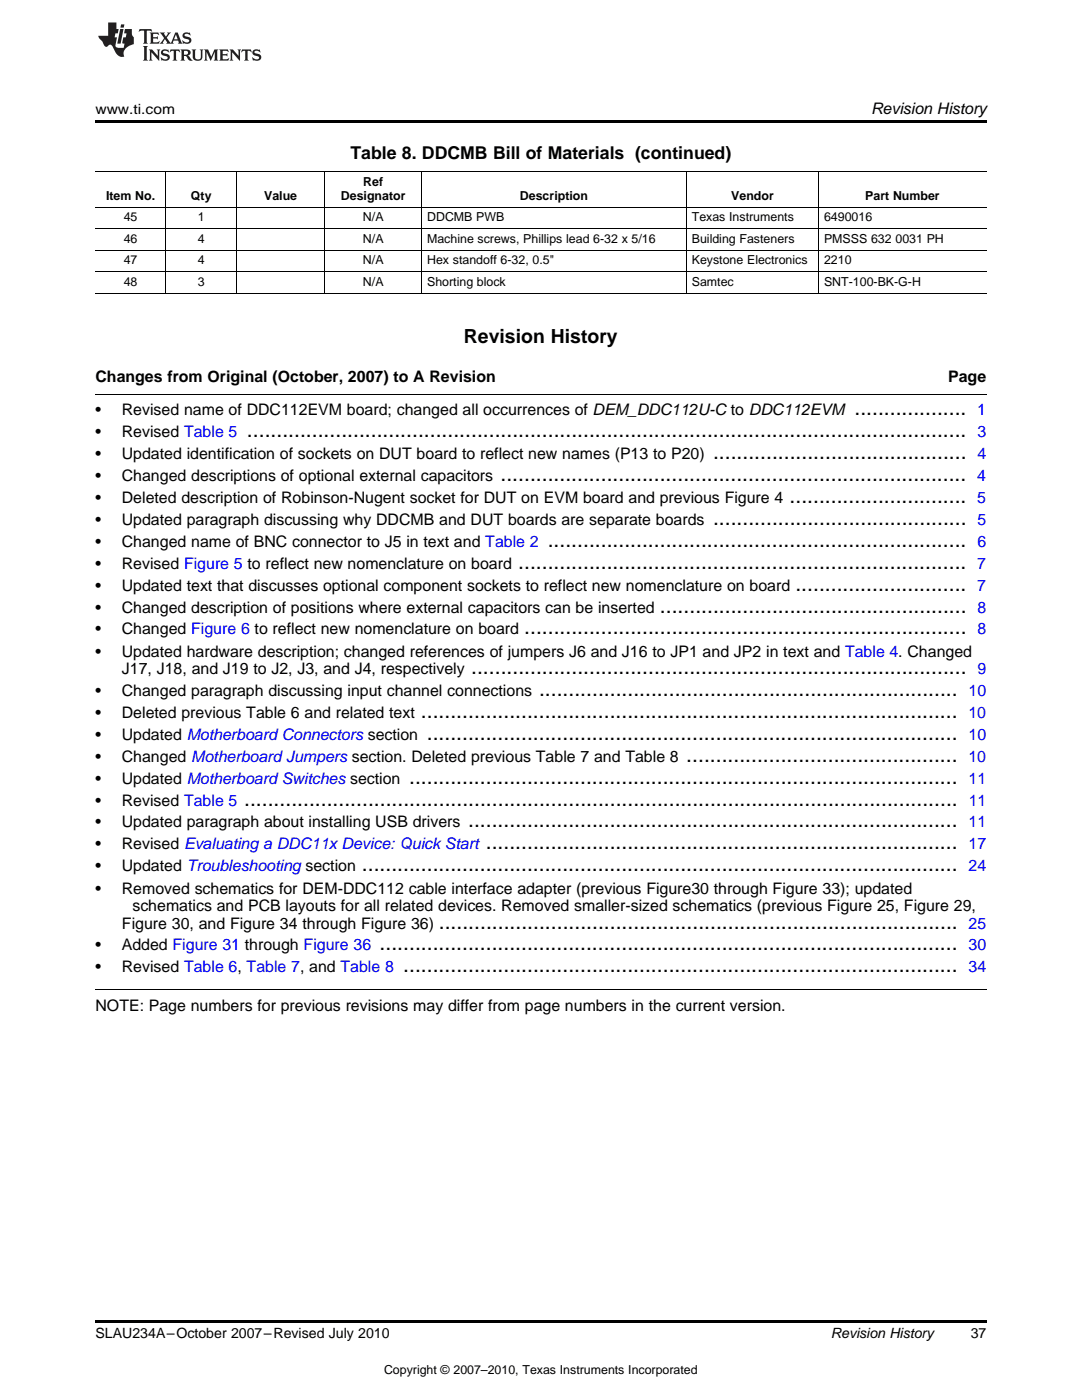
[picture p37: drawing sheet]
<svg xmlns="http://www.w3.org/2000/svg" width="216mm" height="279mm" viewBox="0 0 216 279" stroke-linecap="round" stroke-linejoin="round" font-family="sans-serif">
<defs><g id="words">
<g font-size="4.2">
<text x="170.5" y="82.9">...................</text>
<text x="49.3" y="87.2">..........................................................................................................................</text>
<text x="99.9" y="96">...............................................................................</text>
<text x="142.3" y="91.6">...........................................</text>
<text x="157.5" y="100.4">..............................</text>
<text x="142.3" y="104.7">...........................................</text>
<text x="103.4" y="113.5">............................................................................</text>
<text x="109.3" y="109.1">.......................................................................</text>
<text x="158.7" y="117.9">.............................</text>
<text x="131.7" y="122.2">....................................................</text>
<text x="104.6" y="126.6">...........................................................................</text>
<text x="94" y="134.5">....................................................................................</text>
<text x="84" y="143.3">...........................................................................................</text>
<text x="107.6" y="138.9">.......................................................................</text>
<text x="85.2" y="147.6">..........................................................................................</text>
<text x="136.9" y="152">..............................................</text>
<text x="48.7" y="160.8">.........................................................................................................................</text>
<text x="81.6" y="156.4">.............................................................................................</text>
<text x="93.4" y="165.1">...................................................................................</text>
<text x="72.2" y="173.9">.....................................................................................................</text>
<text x="96.9" y="169.5">................................................................................</text>
<text x="87.6" y="185.3">........................................................................................</text>
<text x="75.7" y="189.7">..................................................................................................</text>
<text x="80.5" y="194.1">..............................................................................................</text>
</g>
<text font-size="3.9" x="92.6" y="68.4">Revision History</text>
<text font-size="3.5" x="69.9" y="31.8">Table 8. DDCMB Bill of Materials (continued)</text>
<g font-size="3.2">
<text x="173.8" y="22.7">Revision History</text>
<text x="19" y="76.3">Changes from Original (October, 2007) to A Revision ................................................................................................... Page</text>
<text x="19" y="82.9">•</text>
<text x="24.3" y="82.9">Revised name of DDC112EVM board; changed all occurrences of DEM_DDC112U-C to DDC112EVM</text>
<text x="19" y="87.2">•</text>
<text x="24.3" y="87.2">Revised Table 5</text>
<text x="19" y="91.6">•</text>
<text x="19" y="96">•</text>
<text x="24.3" y="91.6">Updated identification of sockets on DUT board to reflect new names (P13 to P20)</text>
<text x="24.3" y="96">Changed descriptions of optional external capacitors</text>
<text x="19" y="100.4">•</text>
<text x="24.3" y="100.4">Deleted description of Robinson-Nugent socket for DUT on EVM board and previous Figure 4</text>
<text x="19" y="104.7">•</text>
<text x="24.3" y="104.7">Updated paragraph discussing why DDCMB and DUT boards are separate boards</text>
<text x="19" y="109.1">•</text>
<text x="19" y="113.5">•</text>
<text x="24.3" y="109.1">Changed name of BNC connector to J5 in text and Table 2</text>
<text x="24.3" y="113.5">Revised Figure 5 to reflect new nomenclature on board</text>
<text x="19" y="117.9">•</text>
<text x="24.3" y="117.9">Updated text that discusses optional component sockets to reflect new nomenclature on board</text>
<text x="19" y="122.2">•</text>
<text x="24.3" y="122.2">Changed description of positions where external capacitors can be inserted</text>
<text x="19" y="126.6">•</text>
<text x="19" y="131.1">•</text>
<text x="24.3" y="126.6">Changed Figure 6 to reflect new nomenclature on board</text>
<text x="24.3" y="131.1">Updated hardware description; changed references of jumpers J6 and J16 to JP1 and JP2 in text and Table 4. Changed</text>
<text x="24.3" y="134.5">J17, J18, and J19 to J2, J3, and J4, respectively</text>
<text x="19" y="138.9">•</text>
<text x="19" y="143.3">•</text>
<text x="24.3" y="138.9">Changed paragraph discussing input channel connections</text>
<text x="24.3" y="143.3">Deleted previous Table 6 and related text</text>
<text x="19" y="147.6">•</text>
<text x="24.3" y="147.6">Updated Motherboard Connectors section</text>
<text x="19" y="152">•</text>
<text x="24.3" y="152">Changed Motherboard Jumpers section. Deleted previous Table 7 and Table 8</text>
<text x="19" y="156.4">•</text>
<text x="19" y="160.8">•</text>
<text x="24.3" y="156.4">Updated Motherboard Switches section</text>
<text x="24.3" y="160.8">Revised Table 5</text>
<text x="19" y="165.1">•</text>
<text x="24.3" y="165.1">Updated paragraph about installing USB drivers</text>
<text x="19" y="169.5">•</text>
<text x="19" y="173.9">•</text>
<text x="24.3" y="169.5">Revised Evaluating a DDC11x Device: Quick Start</text>
<text x="24.3" y="173.9">Updated Troubleshooting section</text>
<text x="19" y="178.4">•</text>
<text x="24.3" y="178.4">Removed schematics for DEM-DDC112 cable interface adapter (previous Figure30 through Figure 33); updated</text>
<text x="24.3" y="185.3">Figure 30, and Figure 34 through Figure 36)</text>
<text x="26.4" y="181.9">schematics and PCB layouts for all related devices. Removed smaller-sized schematics (previous Figure 25, Figure 29,</text>
<text x="19" y="189.7">•</text>
<text x="24.3" y="189.7">Added Figure 31 through Figure 36</text>
<text x="19" y="194.1">•</text>
<text x="24.3" y="194.1">Revised Table 6, Table 7, and Table 8</text>
<text x="19" y="201.7">NOTE: Page numbers for previous revisions may differ from page numbers in the current version.</text>
</g>
<g font-size="3.2" fill="#00f">
<text x="195" y="82.9">1</text>
<text x="195" y="87.2">3</text>
<text x="195" y="96">4</text>
<text x="195" y="91.6">4</text>
<text x="195" y="100.4">5</text>
<text x="195" y="104.7">5</text>
<text x="195" y="113.5">7</text>
<text x="195" y="109.1">6</text>
<text x="195" y="117.9">7</text>
<text x="195" y="122.2">8</text>
<text x="195" y="126.6">8</text>
<text x="195" y="134.5">9</text>
<text x="193.2" y="143.3">10</text>
<text x="193.3" y="138.9">10</text>
<text x="193.3" y="147.6">10</text>
<text x="193.2" y="152">10</text>
<text x="193.3" y="156.4">11</text>
<text x="193.3" y="160.8">11</text>
<text x="193.3" y="165.1">11</text>
<text x="193.3" y="169.5">17</text>
<text x="193.3" y="173.9">24</text>
<text x="193.3" y="185.3">25</text>
<text x="193.3" y="189.7">30</text>
<text x="193.3" y="194.1">34</text>
</g>
<g font-size="2.8">
<text x="19" y="22.7">www.ti.com</text>
<text x="19" y="267.1">SLAU234A–October 2007–Revised July 2010</text>
<text x="165.8" y="267.1">Revision History</text>
<text x="193.7" y="267">37</text>
</g>
<g font-size="2.5">
<text x="21.2" y="39.9">Item No.</text>
<text x="38.1" y="39.9">Qty</text>
<text x="52.7" y="39.9">Value</text>
<text x="68" y="39.9">Designator</text>
<text x="72.5" y="37">Ref</text>
<text x="103.8" y="39.9">Description</text>
<text x="145.9" y="39.9">Vendor</text>
<text x="172.6" y="39.9">Part Number</text>
<text x="24.7" y="44.2">45</text>
<text x="39.5" y="44.2">1</text>
<text x="72.4" y="44.2">N/A</text>
<text x="85.2" y="44.2">DDCMB PWB</text>
<text x="138" y="44.2">Texas Instruments</text>
<text x="164.4" y="44.2">6490016</text>
<text x="24.7" y="48.5">46</text>
<text x="24.7" y="52.8">47</text>
<text x="39.5" y="48.5">4</text>
<text x="39.5" y="52.8">4</text>
<text x="72.4" y="48.5">N/A</text>
<text x="72.4" y="52.8">N/A</text>
<text x="85.2" y="48.5">Machine screws, Phillips lead 6-32 x 5/16</text>
<text x="85.2" y="52.8">Hex standoff 6-32, 0.5&quot;</text>
<text x="138" y="48.5">Building Fasteners</text>
<text x="138" y="52.8">Keystone Electronics</text>
<text x="164.4" y="48.5">PMSSS 632</text>
<text x="164.4" y="52.8">2210</text>
<text x="178.7" y="48.5">0031 PH</text>
<text x="24.7" y="57.1">48</text>
<text x="39.5" y="57.1">3</text>
<text x="72.4" y="57.1">N/A</text>
<text x="85.2" y="57.1">Shorting block</text>
<text x="138" y="57.1">Samtec</text>
<text x="164.4" y="57.1">SNT-100-BK-G-H</text>
<text x="76.6" y="274.2">Copyright © 2007–2010, Texas Instruments Incorporated</text>
</g>
</g></defs>
<g fill="#231f20">
<path d="M27.8 5.8l-.1 .6 .5-.3h.5l.1 .2v2.1l-.3 .3h1l-.2-.3v-2.1v-.2h.6l.4 .3-.1-.6zM29.9 6.5l.2 .4v1.5l-.2 .3h1.8l.1-.5a1.04 1.04 0 0 1-1.2 .1v-.6h.5l.4 .2v-.7l-.4 .2h-.5v-.6h.8l.3 .2-.1-.5zM31.9 6.5l.9 1.1-1 1.1h.9l-.2-.2 .4-.7 .5 .7-.2 .2h1.5l-.2-.2 .1-.4h.9l.2 .4-.2 .2h.9l-.2-.3-.7-1.9h-.5l-.9 2.1-.8-1.1 .8-1h-.8l.2 .3-.4 .5-.4-.6 .2-.2zM35.1 6.9l.4 .9h-.8zM36.6 6.6a.63 .63 0 0 0-.2 .7 .63 .63 0 0 0 .6 .4l.6 .2 .2 .2a.75 .75 0 0 1-.8 .4 .75 .75 0 0 1-.6-.5l.1 .7 .2-.1a1.11 1.11 0 0 0 1.5-.5 1.13 1.13 0 0 0-1.3-.9v-.3a1.04 1.04 0 0 1 1.1 .2l-.1-.6-.2 .1-.5-.1zM28.5 9.2l.3 .3v2.2l-.3 .4h1l-.2-.4v-2.2l.2-.3zM29.7 9.9l.2 .3v1.5l-.2 .4h.7l-.2-.4v-1.3l1.6 1.7v-1.9l.2-.3h-.7l.2 .3v.9l-1.1-1.2zM32.3 10a.62 .62 0 0 0-.2 .7 .62 .62 0 0 0 .6 .4l.6 .2 .2 .2a.76 .76 0 0 1-.8 .4 .76 .76 0 0 1-.6-.5l.1 .7 .2-.1a1.11 1.11 0 0 0 1.5-.6 1.13 1.13 0 0 0-1.3-.8v-.3a1.04 1.04 0 0 1 1.1 .1l-.1-.5-.2 .1-.5-.2zM34 9.9l-.1 .6a.61 .61 0 0 1 .7-.3l.1 1.5-.3 .4h1l-.3-.4 .1-1.5a.63 .63 0 0 1 .7 .3l-.1-.6zM36 9.9l.2 .3v1.5l-.2 .4h.9l-.2-.2v-.7l.6 .2a.76 .76 0 0 0 1.1 .6l-1-.9a.58 .58 0 0 0 .6-.6 .58 .58 0 0 0-.5-.6zM36.7 10.2l.1-.1a.45 .45 0 0 1 .6 .1 .45 .45 0 0 1 .1 .5l-.8 .2zM38.2 9.9l.2 .2a2.17 2.17 0 0 0 .4 1.9 .99 .99 0 0 0 1.6-.7v-1.1l.2-.3h-.7l.1 .2a1.92 1.92 0 0 1-.1 1.7 .6 .6 0 0 1-1-.5v-1.1l.2-.3zM40.7 9.9l.2 .3v1.5l-.2 .4h.7l-.2-.4v-1.4l.8 1.8 .9-1.8v1.4l-.2 .4h.9l-.3-.4v-1.5l.3-.3h-.8l-.6 1.4-.7-1.4zM43.7 9.9l.3 .3v1.5l-.3 .4h1.9l.1-.6a1.04 1.04 0 0 1-1.3 .2v-.6h.6l.4 .1v-.6l-.4 .2h-.6l.1-.6h.7l.4 .2-.1-.5zM45.8 9.9l.2 .3v1.5l-.2 .4h.8l-.3-.4v-1.3l1.6 1.7v-1.9l.2-.3h-.7l.2 .3v.9l-1.1-1.2zM48.3 9.9l-.1 .6a.61 .61 0 0 1 .7-.3v1.5l-.2 .4h.9l-.2-.4v-1.5a.63 .63 0 0 1 .8 .3l-.1-.6zM50.6 10a.62 .62 0 0 0-.2 .7 .62 .62 0 0 0 .6 .4l.6 .2 .1 .2a.76 .76 0 0 1-.7 .4 .76 .76 0 0 1-.6-.5l.1 .7 .1-.1a1.11 1.11 0 0 0 1.5-.6 1.13 1.13 0 0 0-1.2-.8l-.1-.3a1.04 1.04 0 0 1 1.2 .1l-.2-.5-.1 .1-.5-.2z"/>
<path d="M21.6 4.5v2.6h-2l.1 .4 .8 .9a.91 .91 0 0 0 .9 .9 .56 .56 0 0 1 .5-.4 .56 .56 0 0 1 .5 .3l.4 .8a1.53 1.53 0 0 0 2 1.3 1.54 1.54 0 0 1 1-2.1l.9-.4-.1-1.4a1.52 1.52 0 0 1-.3-1.6h-1.4l-.1 .9h.5l-.2 .8h-.5l-.2 .9v.2l.4 .1-.1 .9a1.93 1.93 0 0 1-1.6-.3l.2-1.8h-.4l.1-.8h.5l.2-.9h-.5v-1.3zM24 5.8l-.6 2.9h.7l.5-2.9zM24.2 4.9l-.2 .6h.7l.1-.6z"/>
</g>
<path d="M19 24h177.8v.6h-177.8zM19 263.5h177.8v.6h-177.8z" fill="#000"/>
<g fill="none" stroke="#000" stroke-width=".2">
<path d="M19 34.2h177.8M33.1 34.3v24.3M47.1 34.3v24.3M64.8 34.3v24.3M84.1 34.3v24.3M136.9 34.3v24.3M163.3 34.3v24.3M19 58.5h177.8M19 54.2h177.8M19 49.9h177.8M19 45.6h177.8M19 41.3h177.8"/>
<path d="M19 78.7h177.8M19 197.4h177.8"/>
</g>
<use href="#words"/>
</svg>
